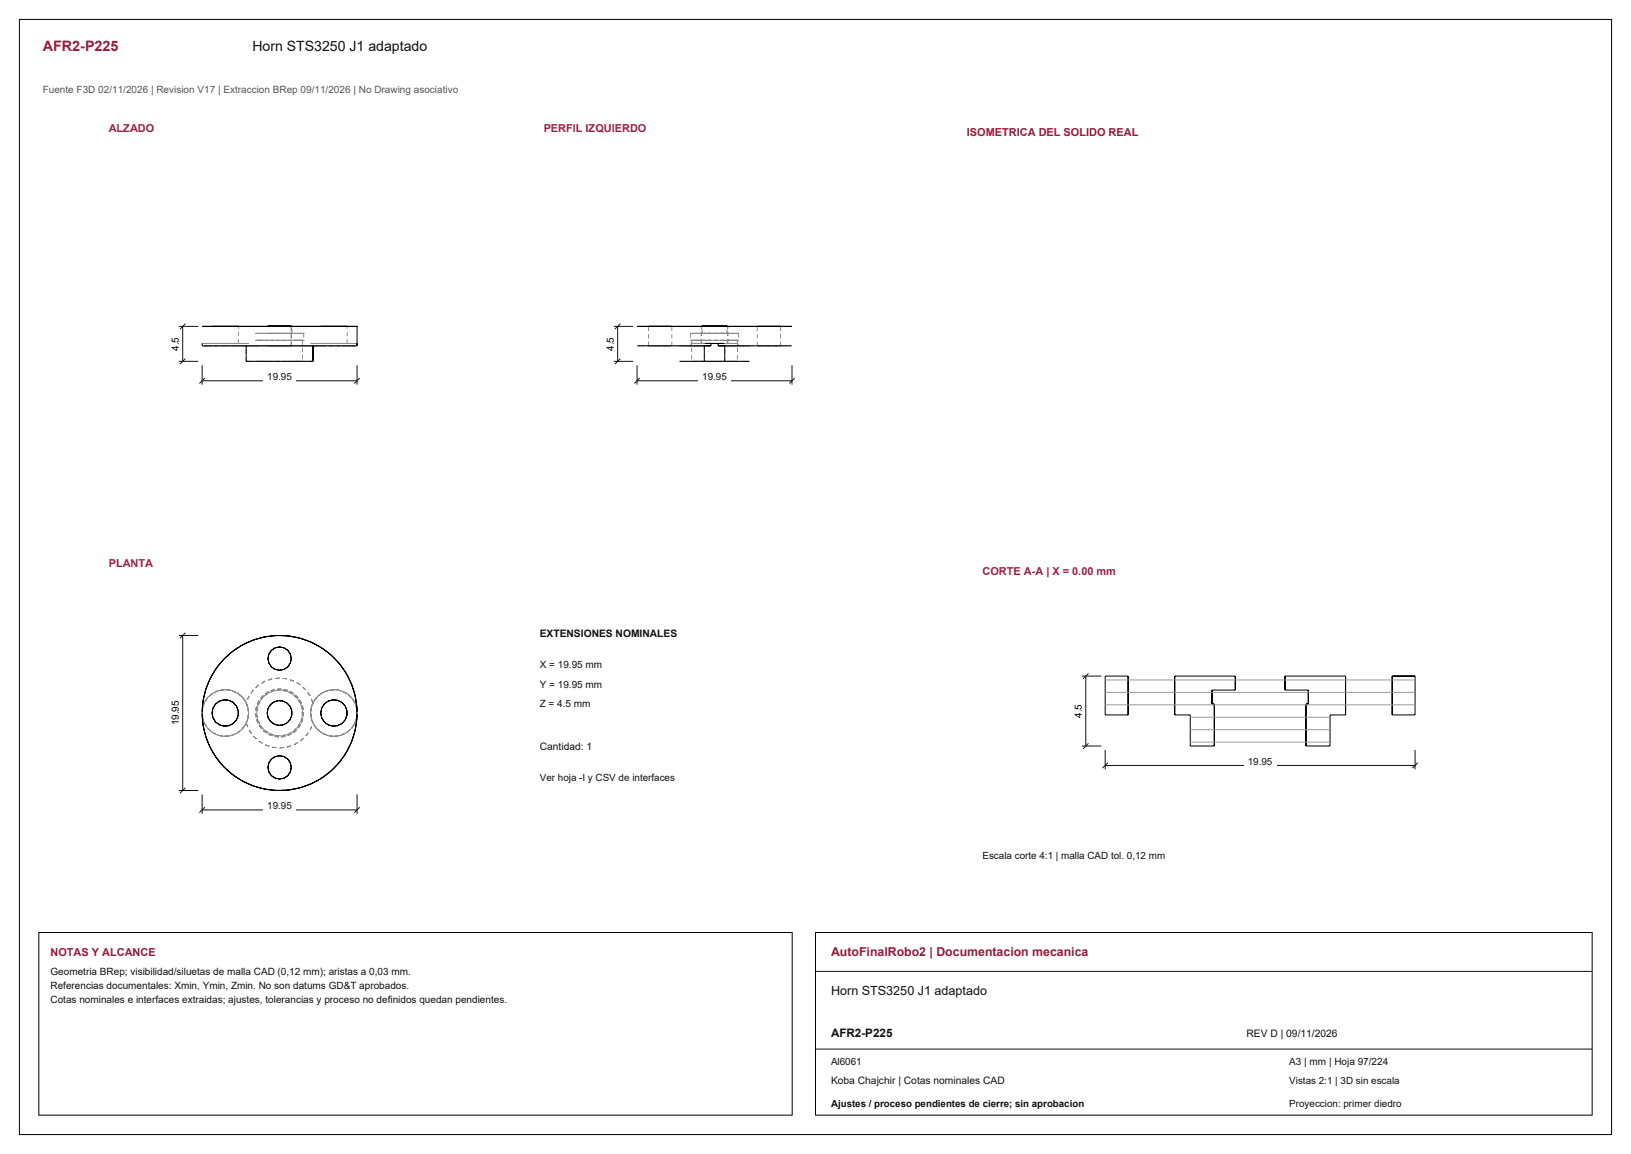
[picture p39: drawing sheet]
<svg xmlns="http://www.w3.org/2000/svg" width="420mm" height="297mm" viewBox="0 0 420 297" stroke-linecap="round" stroke-linejoin="round" font-family="sans-serif">
<defs><g id="words">
<text font-size="3.7" fill="#981b39" x="11" y="13">AFR2-P225</text>
<text font-size="3.6" fill="#111" x="65" y="13">Horn STS3250 J1 adaptado</text>
<text font-size="3.2" fill="#981b39" x="214" y="246">AutoFinalRobo2 | Documentacion mecanica</text>
<text font-size="3.2" fill="#111" x="214" y="256">Horn STS3250 J1 adaptado</text>
<text font-size="3" fill="#111" x="214" y="267">AFR2-P225</text>
<g font-size="2.8" fill="#a91843">
<text x="28" y="34">ALZADO</text>
<text x="140" y="34">PERFIL IZQUIERDO</text>
<text x="28" y="146">PLANTA</text>
<text x="253" y="148">CORTE A-A | X = 0.00 mm</text>
</g>
<g font-size="2.8" fill="#981b39">
<text x="249" y="35">ISOMETRICA DEL SOLIDO REAL</text>
<text x="13" y="246">NOTAS Y ALCANCE</text>
</g>
<text font-size="2.6" fill="#555" x="11" y="24">Fuente F3D 02/11/2026 | Revision V17 | Extraccion BRep 09/11/2026 | No Drawing asociativo</text>
<g font-size="2.6" fill="#111">
<text x="139" y="164">EXTENSIONES NOMINALES</text>
<text x="139" y="172">X = 19.95 mm</text>
<text x="139" y="177">Y = 19.95 mm</text>
<text x="139" y="182">Z = 4.5 mm</text>
<text x="139" y="193">Cantidad: 1</text>
<text x="13" y="251">Geometria BRep; visibilidad/siluetas de malla CAD (0,12 mm); aristas a 0,03 mm.</text>
<text x="13" y="254.6">Referencias documentales: Xmin, Ymin, Zmin. No son datums GD&amp;T aprobados.</text>
<text x="13" y="258.2">Cotas nominales e interfaces extraidas; ajustes, tolerancias y proceso no definidos quedan pendientes.</text>
<text x="321" y="267">REV D | 09/11/2026</text>
<text x="332" y="274">A3 | mm | Hoja 97/224</text>
<text x="214" y="279">Koba Chajchir | Cotas nominales CAD</text>
</g>
<g font-size="2.5">
<text x="46" y="90.3" transform="rotate(-90 46 90.3)">4.5</text>
<text x="158" y="90.3" transform="rotate(-90 158 90.3)">4.5</text>
<text x="278.6" y="184.8" transform="rotate(-90 278.6 184.8)">4.5</text>
<text x="46" y="186.7" transform="rotate(-90 46 186.7)">19.95</text>
</g>
<g font-size="2.5" fill="#111">
<text x="68.8" y="97.8">19.95</text>
<text x="180.8" y="97.8">19.95</text>
<text x="321.3" y="196.8">19.95</text>
<text x="139" y="201">Ver hoja -I y CSV de interfaces</text>
<text x="68.8" y="208.3">19.95</text>
<text x="253" y="221">Escala corte 4:1 | malla CAD tol. 0,12 mm</text>
<text x="214" y="274">Al6061</text>
<text x="332" y="279">Vistas 2:1 | 3D sin escala</text>
<text x="214" y="285">Ajustes / proceso pendientes de cierre; sin aprobacion</text>
<text x="332" y="285">Proyeccion: primer diedro</text>
</g>
</g></defs>
<path d="M5 5h410v287h-410zM52 84h39.9M52 88.4h.1M52.1 88.4v.6M52.4 89h39.2M61.3 84h.1M63.4 89v4h17.2v-4M75.1 84h.1M89.3 84h.1M91.9 84h.1M91.9 88.4h.1M92 84l-.1 5" fill="none" stroke="#000" stroke-width=".26"/>
<g fill="none" stroke="#8c8c8c" stroke-width=".26" stroke-dasharray="1.1 .8" stroke-linecap="butt">
<path d="M52.1 88.4h-.1M52.1 88.4h.4M52.1 89v-.6M52.1 89h.5M52.1 89h.3M52.4 89h-.3M52.5 88.4h.9M52.5 88.4h-.4M52.6 89h-.5M52.6 89h.9M53.3 89h-.9M53.4 88.4h1.2"/>
<path d="M53.4 88.4h-.9M53.5 89h-.9M53.5 89h1.3M54.5 89h-1.2M54.6 88.4h.2M54.6 88.4h1.5M54.6 88.4h-1.2M54.8 89h-1.3M54.8 89h1.5M54.8 88.4h.7M54.8 88.4h-.2M55.5 88.4h1"/>
<path d="M55.5 88.4h-.7M56.1 88.4h1.5M56.1 88.4h-1.5M56.2 89h-1.7M56.3 89h-1.5M56.3 89h1.6M56.5 88.4h1.2M56.5 88.4h-1M57.6 88.4h1.7M57.6 88.4h-1.5M57.7 88.4h1.2M57.7 88.4h-1.2"/>
<path d="M57.9 89h-1.6M57.9 89h1.7M58.2 89h-2M58.9 88.4h1.1M58.9 88.4h-1.2M59.3 88.4h1.5M59.3 88.4h-1.7M59.6 89h-1.7M59.6 89h1.6M60 88.4h.9M60 88.4h-1.1M60.6 89h-2.4"/>
<path d="M60.8 88.4h1.3M60.8 88.4h-1.5M60.9 88.4h.4M60.9 88.4h-.9M61.2 89h-1.6M61.2 89h1.2M61.3 88.4h-.4M61.4 88.4v-4.4M62.1 88.4h1M62.1 88.4h-1.3M62.4 89h-1.2M62.4 89h1"/>
<path d="M63.1 88.4h.7M63.1 88.4h-1M63.2 89h-2.6M63.4 89h-1M63.4 93v-4M63.4 93h.4M63.4 89h.7M63.8 88.4h.2M63.8 88.4h-.7M63.8 93h.2M63.8 93h-.4M64 88.4h-.2"/>
<path d="M64 93h-.2M64.1 89h1.1M64.1 89h-.7M64.1 93h-.7M65.2 89h1.4M65.2 89h-1.1M65.2 93h-1.1M65.8 85.8h.2M65.8 87.6h.2M66 89h-2.8M66 85.8h.7M66 85.8h-.2"/>
<path d="M66 87.6h.7M66 87.6h-.2M66.1 93h.2M66.1 87.6h.2M66.3 93h.7M66.3 93h-.2M66.3 87.6h.7M66.3 87.6h-.2M66.6 89h1.7M66.6 89h-1.4M66.6 93h-1.4M66.7 85.8h1.1"/>
<path d="M66.7 85.8h-.7M66.7 87.6h1.1M66.7 87.6h-.7M67 93h1M67 93h-.7M67 87.6h1M67 87.6h-.7M67.8 85.8h1.3M67.8 85.8h-1.1M67.8 87.6h1.3M67.8 87.6h-1.1M68 93h1.3"/>
<path d="M68 93h-1M68 87.6h1.3M68 87.6h-1M68.3 89h1.8M68.3 89h-1.7M68.3 93h-1.7M68.8 85.8h.2M69 89h-3M69 89h.2M69 85.8h.6M69 85.8h-.2M69.1 85.8h1.6"/>
<path d="M69.1 85.8h-1.3M69.1 87.6h1.6M69.1 87.6h-1.3M69.2 89h.7M69.2 89h-.2M69.3 93h1.5M69.3 93h-1.3M69.3 87.6h1.5M69.3 87.6h-1.3M69.6 85.8h1M69.6 85.8h-.6M69.9 89h1"/>
<path d="M69.9 89h-.7M70.1 89h1.9M70.1 89h-1.8M70.1 93h-1.8M70.6 85.8h1.1M70.6 85.8h-1M70.7 85.8h1.7M70.7 85.8h-1.6M70.7 87.6h1.7M70.7 87.6h-1.6M70.8 93h1.6M70.8 93h-1.5"/>
<path d="M70.8 87.6h1.6M70.8 87.6h-1.5M70.9 89h1.1M70.9 89h-1M71.7 85.8h1.2M71.7 85.8h-1.1M72 89h1.1M72 89h-1.1M72 89h-3M72 89h1.9M72 89h-1.9M72 93h-1.9"/>
<path d="M72.4 93h1.6M72.4 93h-1.6M72.4 87.6h1.6M72.4 87.6h-1.6M72.4 85.8h1.7M72.4 85.8h-1.7M72.4 87.6h1.7M72.4 87.6h-1.7M72.9 85.8h1M72.9 85.8h-1.2M73.1 89h1M73.1 89h-1.1"/>
<path d="M73.9 89h1.8M73.9 89h-1.9M73.9 93h-1.9M73.9 85.8h.8M73.9 85.8h-1M74 93h1.4M74 93h-1.6M74 87.6h1.4M74 87.6h-1.6M74.1 85.8h1.5M74.1 85.8h-1.7M74.1 87.6h1.5"/>
<path d="M74.1 87.6h-1.7M74.1 89h.7M74.1 89h-1M74.7 85.8h.4M74.7 85.8h-.8M74.8 89h.2M74.8 89h-.7M75 89h-.2M75 89v-5M75 89h-3M75.1 85.8h-.4M75.2 85.8v-1.8"/>
<path d="M75.4 93h1.2M75.4 93h-1.4M75.4 87.6h1.2M75.4 87.6h-1.4M75.6 85.8h1.2M75.6 85.8h-1.5M75.6 87.6h1.2M75.6 87.6h-1.5M75.7 89h1.7M75.7 89h-1.8M75.7 93h-1.8M76.6 93h.8"/>
<path d="M76.6 93h-1.2M76.6 87.6h.8M76.6 87.6h-1.2M76.8 85.8h.9M76.8 85.8h-1.2M76.8 87.6h.9M76.8 87.6h-1.2M77.4 89h1.4M77.4 89h-1.7M77.4 93h-1.7M77.4 93h.4M77.4 93h-.8"/>
<path d="M77.4 87.6h.4M77.4 87.6h-.8M77.7 85.8h.4M77.7 85.8h-.9M77.7 87.6h.4M77.7 87.6h-.9M77.8 93h-.4M77.8 87.6h-.4M77.9 87.6v5.4M78 89h-3M78.1 85.8h-.4M78.1 87.6h-.4"/>
<path d="M78.2 85.8v1.8M78.8 89h1.1M78.8 89h-1.4M78.8 93h-1.4M79.9 89h.7M79.9 89h-1.1M79.9 93h-1.1M80 88.4h.2M80 93h.2M80.2 93h-.2M80.2 93h.4M80.2 88.4h-.2"/>
<path d="M80.2 88.4h.7M80.6 89h1M80.6 93h-.4M80.6 89h-.7M80.6 93h-.7M80.8 89h-2.8M80.9 88.4h-.7M80.9 88.4h1M81.6 89h1.2M81.6 89h-1M81.9 88.4h-1M81.9 88.4h1.3"/>
<path d="M82.6 88.4h.2M82.8 88.4h.7M82.8 88.4h-.2M82.8 89h1.6M82.8 89h-1.2M83.2 88.4h-1.3M83.2 88.4h1.5M83.4 89h-2.6M83.5 88.4h1M83.5 88.4h-.7M84.4 89h1.7M84.4 89h-1.6"/>
<path d="M84.5 88.4h1.2M84.5 88.4h-1M84.7 88.4h-1.5M84.7 88.4h1.7M85.7 88.4h1.2M85.7 88.4h-1.2M85.8 89h-2.4M86.1 89h1.6M86.1 89h-1.7M86.4 88.4h-1.7M86.4 88.4h1.5M86.9 88.4h1.1"/>
<path d="M86.9 88.4h-1.2M87.7 89h1.5M87.7 89h-1.6M87.8 89h-2M87.9 88.4h-1.5M87.9 88.4h1.5M88 88.4h.9M88 88.4h-1.1M88.9 88.4h.4M88.9 88.4h-.9M89.2 89h1.3M89.2 89h-1.5"/>
<path d="M89.3 88.4h-.4M89.4 88.4h-1.5M89.4 88.4h1.2M89.4 88.4v-4.4M89.5 89h-1.7M90.5 89h.9M90.5 89h-1.3M90.6 88.4h-1.2M90.6 88.4h.9M90.7 89h-1.2M91.4 89h.5M91.4 89h-.9"/>
<path d="M91.5 88.4h-.9M91.5 88.4h.4M91.6 89h.3M91.6 89h-.9M91.9 89h-.3M91.9 88.4h-.4M91.9 89h-.5M92 88.4h-.1"/>
</g>
<path d="M52 94v5M52 98h40M52.8 97.3l-1.4 1.4M92 94v5M92.6 97.3l-1.4 1.4" fill="none" stroke="#111" stroke-width=".26"/>
<path d="M67.8 95.9h8.4v3h-8.4z" fill-rule="evenodd" fill="#fff"/>
<path d="M46 93h5.1M46 84h5.1M47.1 84v9M47.7 92.3l-1.4 1.4M47.7 83.3l-1.4 1.4" fill="none" stroke="#111" stroke-width=".26"/>
<path d="M43.2 86h3.2v5h-3.2z" fill-rule="evenodd" fill="#fff"/>
<g fill="none" stroke="#8c8c8c" stroke-width=".26" stroke-dasharray="1.1 .8" stroke-linecap="butt">
<path d="M164 89h.3M164.3 89h-.3M165 89h-.7M166.1 89h-1.1M167 89h.2M167 89v-5M167.2 89h-.2M167.2 89h.7M167.6 89h-1.5M167.9 89h-.7M167.9 89h1M168.9 89h-1"/>
<path d="M168.9 89h1.1M169.6 89h-2M170 89h1.1M170 89h-1.1M171.1 89h1M171.1 89h-1.1M171.8 89h-2.2M172.1 89h.7M172.1 89h-1M172.8 89h.2M172.8 89h-.7M173 89h-.2"/>
<path d="M173 89v-5M174.4 89h-2.6M175 89h.2M175.2 89h-.2M175.2 89h.6M175.2 93h-.2M175.8 89h-.6M175.8 89h1M175.8 93h-.6M176.8 89h-1M176.8 89h1.3M176.8 93h-1"/>
<path d="M177.1 89h-2.7M177.8 85.8v1.8M177.8 85.8h.1M177.8 87.6h.1M177.9 85.8h.6M177.9 87.6h.6M178 88.4v.6M178 89v-.6M178 89h.3M178 89h.2M178 88.4h.3M178 88.4h.1"/>
<path d="M178.1 89h-1.3M178.1 89h1.5M178.1 93h-1.3M178.1 87.6v5.4M178.1 93h.3M178.1 87.6h.1M178.1 88.4h-.1M178.1 88.4h.6M178.2 85.8h-.4M178.2 87.6h-.4M178.2 89h-.2M178.2 89h.7"/>
<path d="M178.2 93h-.1M178.2 87.6h.6M178.3 89h.7M178.3 89h-.3M178.3 88.4h.8M178.3 88.4h-.3M178.4 93h.8M178.4 87.6h-.3M178.5 85.8h1M178.5 87.6h1M178.7 88.4h-.6M178.7 88.4h.9"/>
<path d="M178.8 93h-.6M178.8 87.6h.9M178.9 89h-.7M178.9 89h1.1M178.9 85.8h-.7M178.9 87.6h-.7M179 89h1.1M179 89h-.7M179.1 88.4h1M179.1 88.4h-.8M179.2 93h1.1M179.2 87.6h-.8"/>
<path d="M179.5 85.8h1.3M179.5 87.6h1.3M179.6 89h-1.5M179.6 89h1.8M179.6 93h-1.5M179.6 88.4h-.9M179.6 88.4h1.3M179.7 93h-.9M179.7 87.6h1.2M180 89h-1.1M180 89h1.4M180.1 89h1.4"/>
<path d="M180.1 89h-1.1M180.1 89h-3M180.1 85.8h-1.2M180.1 87.6h-1.2M180.1 88.4h1.4M180.1 88.4h-1M180.3 93h1.3M180.3 87.6h-1.1M180.6 88.4v-4.4M180.6 88.4h.1M180.7 88.4h.6M180.8 85.8h1.5"/>
<path d="M180.8 87.6h1.5M180.8 85.8v-1.8M180.8 85.8h.1M180.9 88.4h-1.3M180.9 88.4h1.5M180.9 85.8h.5M180.9 93h-1.2M180.9 87.6h1.5M181 88.4h-.4M181.1 85.8h-.3M181.3 88.4h.9M181.4 89h-1.4"/>
<path d="M181.4 93h1.3M181.4 89v4M181.4 89h-1.8M181.4 93h-1.8M181.4 85.8h.9M181.5 89h-1.4M181.5 88.4h-1.4M181.5 85.8h-1.4M181.5 87.6h-1.4M181.6 93h1.6M181.6 87.6h-1.3M181.7 88.4h-.7"/>
<path d="M181.8 85.8h-.7M182.2 88.4h1.2M182.3 85.8h1.1M182.3 85.8h1.7M182.3 87.6h1.7M182.4 88.4h-1.5M182.4 88.4h1.6M182.4 93h-1.5M182.4 87.6h1.6M182.7 93h1.3M182.8 88.4h-1.1M182.8 85.8h-1"/>
<path d="M183.1 88.4v.6M183.1 89h-3M183.1 88.4h-1.6M183.1 89h-1.6M183.2 85.8h-1.7M183.2 87.6h-1.7M183.2 93h1.6M183.2 87.6h-1.6M183.4 88.4h1.2M183.4 85.8h1.2M184 88.4h-1.6M184 88.4h-1.2"/>
<path d="M184 88.4h-.9M184 88.4h1.6M184 93h1.3M184 93h-1.6M184 85.8h1.7M184 87.6h1.7M184 85.8h-1.2M184 87.6h1.6M184.6 85.8h1.1M184.6 88.4h1.2M184.8 93h1.6M184.8 87.6h-1.6"/>
<path d="M184.8 85.8h-1.6M184.9 89v-.6M184.9 88.4h-.9M185.2 85.8h-1.2M185.2 88.4h-1.2M185.3 93h1.3M185.6 93h-1.6M185.6 87.6h1.5M185.6 88.4h-1.6M185.6 88.4h1.5M185.7 85.8h1.5M185.7 87.6h1.5"/>
<path d="M185.7 85.8h.9M185.8 88.4h.9M186.2 85.8h-1M186.3 88.4h-1.1M186.4 93h1.3M186.4 87.6h-1.6M186.5 85.8h-1.7M186.5 87.6h-1.7M186.5 88.4h1.4M186.5 88.4h-1.6M186.5 89h1.4M186.5 89h-1.6"/>
<path d="M186.6 85.8h.5M186.6 89h1.8M186.6 89h1.4M186.6 93v-4M186.7 88.4h.6M186.9 85.8h-.7M187 88.4h-.7M187.1 93h-1.5M187.1 87.6h1.2M187.1 85.8h.1M187.1 88.4h-1.5M187.1 88.4h1.3"/>
<path d="M187.2 85.8h-.3M187.2 85.8v-1.8M187.2 85.8h1.3M187.2 87.6h1.3M187.3 88.4h.1M187.4 88.4h-.4M187.4 88.4v-4.4M187.7 93h1.1M187.7 87.6h-1.3M187.9 88.4h1M187.9 88.4h-1.4M187.9 85.8h-1.4"/>
<path d="M187.9 87.6h-1.4M187.9 89h-3M187.9 89h1.1M187.9 89h-1.4M188 89h-1.4M188 89h1.1M188.3 93h-1.2M188.3 87.6h.9M188.4 88.4h-1.3M188.4 88.4h.9M188.4 89h1.5M188.4 89h-1.8"/>
<path d="M188.4 93h-1.8M188.5 85.8h1M188.5 87.6h1M188.8 93h.8M188.8 87.6h-1.1M188.9 88.4h.8M188.9 88.4h-1M189 89h.7M189 89h-1.1M189.1 85.8h-1.2M189.1 87.6h-1.2M189.1 89h-1.1"/>
<path d="M189.1 89h.7M189.2 93h-.9M189.2 87.6h.6M189.3 88.4h-.9M189.3 88.4h.6M189.5 85.8h.6M189.5 87.6h.6M189.6 93h.3M189.6 87.6h-.8M189.7 88.4h.3M189.7 88.4h-.8M189.7 89h.3"/>
<path d="M189.7 89h-.7M189.8 93h-.6M189.8 87.6h.1M189.8 89h-.7M189.8 89h.2M189.8 85.8h-.7M189.8 87.6h-.7M189.9 88.4h-.6M189.9 88.4h.1M189.9 93h-.1M189.9 87.6h-.3M189.9 87.6v5.4"/>
<path d="M189.9 89h1.3M189.9 89h-1.5M189.9 93h-1.5M190 88.4h-.1M190 88.4h-.3M190 89h-.2M190 89h-.3M190 89v-.6M190 88.4v.6M190.1 85.8h.1M190.1 87.6h.1M190.2 85.8h-.4"/>
<path d="M190.2 87.6h-.4M190.2 85.8v1.8M190.9 89h-3M191.2 89h1M191.2 89h-1.3M191.2 93h-1.3M192.2 89h.6M192.2 89h-1M192.2 93h-1M192.8 89h.2M192.8 89h-.6M192.8 93h-.6"/>
<path d="M193 89h-.2M193 93h-.2M193.6 89h-2.7M195 89h.2M195 89v-5M195.2 89h-.2M195.2 89h.7M195.9 89h-.7M195.9 89h1M196.2 89h-2.6M196.9 89h-1M196.9 89h1.1"/>
<path d="M198 89h1.1M198 89h-1.1M198.4 89h-2.2M199.1 89h1M199.1 89h-1.1M200.1 89h.7M200.1 89h-1M200.4 89h-2M200.8 89h.2M200.8 89h-.7M201 89h-.2M201 89v-5"/>
<path d="M201.9 89h-1.5M203 89h-1.1M203.7 89h.2M203.7 89h-.7M203.9 89h-.2"/>
</g>
<path d="M164.1 84h39.8M175 93h18M181.4 89v4M181.5 88.4h5M183.1 88.4v.6h-18.8M184.9 88.4v.6h18.8M186.6 89v4" fill="none" stroke="#000" stroke-width=".26"/>
<path d="M164 94v5M164 98h39.9M164.8 97.3l-1.4 1.4M203.9 94v5M204.6 97.3l-1.4 1.4" fill="none" stroke="#111" stroke-width=".26"/>
<path d="M179.8 95.9h8.4v3h-8.4z" fill-rule="evenodd" fill="#fff"/>
<path d="M158 93h5.1M158 84h5.1M159.1 84v9M159.7 92.3l-1.4 1.4M159.7 83.3l-1.4 1.4" fill="none" stroke="#111" stroke-width=".26"/>
<path d="M155.2 86h3.2v5h-3.2z" fill-rule="evenodd" fill="#fff"/>
<g fill="none" stroke="#8c8c8c" stroke-width=".26" stroke-dasharray="1.1 .8" stroke-linecap="butt">
<path d="M52.4 179.6l-.3 3M53.1 180v.1M53.2 179.9l-.1 .1M53.3 179.8l-.1 .1M53.3 176.6l-.9 3M53.3 179.8v-.1M53.4 179.7h-.1M53.4 179.6l-.9 1.4M53.4 179.6v.1M53.4 179.6h.1M53.5 179.6l-.9 1.4M53.5 179.5v.1"/>
<path d="M53.6 179.4l-.1 .1M53.7 179.4h-.1M53.7 179.4v-.1M53.8 179.2l-.1 .1M53.9 179.1l-.1 .1M54 179.1h-.1M54 179v.1M54.1 178.9l-.1 .1M54.2 178.9h-.1M54.3 178.8l-.1 .1M54.4 178.7l-.1 .1M54.4 178.7h.1"/>
<path d="M54.5 178.6v.1M54.5 173.9l-1.2 2.7M54.6 178.6l-1.2 1M54.6 178.6h-.1M54.6 178.6v-.1M54.7 178.5h-.1M54.8 178.5l-1.3 1.1M54.8 178.4l-.1 .1M54.9 178.4h-.1M55 178.3l-.1 .1M55 178.3h.1M55.1 178.2v.1"/>
<path d="M55.1 178.2h.1M55.2 178.2h.1M55.3 178.1v.1M55.4 178.1h-.1M55.5 178l-.1 .1M55.6 178h-.1M55.7 178h-.1M55.7 178v-.1M55.8 177.9h-.1M55.9 177.9h-.1M56 177.8l-.1 .1M56.1 177.8l-1.5 .8"/>
<path d="M56.1 177.8h-.1M56.2 171.3l-1.7 2.6M56.2 177.8h-.1M56.3 177.8l-1.5 .7M56.3 177.7l-.1 .1M56.4 177.7h-.1M56.5 177.7h-.1M56.6 177.7h-.1M56.7 177.6l-.1 .1M56.8 177.6h-.1M56.9 177.6h-.1M57 177.6h-.1"/>
<path d="M57.1 177.6h-.1M57.2 177.6h-.1M57.2 177.6v-.1M57.3 177.5h-.1M57.4 177.5h-.1M57.5 177.5h-.1M57.6 177.5h-.1M57.6 177.5h.1M57.6 177.5l-1.5 .3M57.7 177.5h.1M57.8 177.5h.1M57.9 177.5h.1"/>
<path d="M57.9 177.5l-1.6 .3M58 177.5h.1M58.1 177.5h.1M58.2 169.1l-2 2.2M58.2 177.5h.1M58.4 177.5h-.1M58.5 177.5h-.1M58.6 177.5h-.1M58.7 177.5h-.1M58.8 177.5h-.1M58.8 177.5v.1M58.9 177.6h-.1"/>
<path d="M59 177.6h-.1M59.1 177.6h-.1M59.2 177.6h-.1M59.3 177.6l-1.7-.1M59.3 177.6h-.1M59.4 177.7l-.1-.1M59.5 177.7h-.1M59.6 177.7h-.1M59.6 177.7l-1.7-.2M59.7 177.7h-.1M59.7 177.7v.1M59.8 177.8h-.1"/>
<path d="M59.9 177.8h-.1M60 177.8h-.1M60.1 177.9l-.1-.1M60.2 177.9h-.1M60.3 177.9h-.1M60.3 177.9v.1M60.4 178h-.1M60.5 178h-.1M60.6 178.1l-.1-.1M60.6 167.1l-2.4 2M60.7 178.1h-.1M60.7 178.2v-.1"/>
<path d="M60.7 178.2h.1M60.8 178.2l-1.5-.6M60.8 178.2h.1M60.9 178.3v-.1M60.9 178.3h.1M61 178.3h.1M61.1 178.4v-.1M61.2 178.4l-1.6-.7M61.2 178.4h-.1M61.3 178.5l-.1-.1M61.4 178.5h-.1M61.4 178.5v.1"/>
<path d="M61.5 178.6h-.1M61.5 178.7v-.1M61.5 178.7h.1M61.6 178.7h.1M61.7 178.8v-.1M61.8 178.8h-.1M61.8 178.8v.1M61.9 178.9h-.1M61.9 179v-.1M61.9 179h.1M62 179.1v-.1M62 179.1h.1"/>
<path d="M62.1 179.1v.1M62.1 179.1l-1.3-.9M62.2 179.2h-.1M62.3 179.3l-.1-.1M62.3 179.3l.1 .1M62.4 179.4v.1M62.4 179.5l-1.2-1.1M62.5 179.5h-.1M62.5 179.6v-.1M62.5 179.6h.1M62.6 179.6v.1M62.7 179.7h-.1"/>
<path d="M62.7 179.7v.1M62.7 179.8l.1 .1M62.9 180l-.1-.1M63.2 165.6l-2.6 1.5M64.1 179.1l-.7 1.8M65.2 177.6l-1.1 1.5M66 164.5l-2.8 1.1M66.6 176.3l-1.4 1.3M67.8 179l-1.1 1.3M68 179.2l1.3-.9M68 179.2l-1 1.2M68.3 175.3l-1.7 1"/>
<path d="M69 163.8l-3 .7M69.1 178l-1.3 1M69.3 178.3l1.5-.6M69.3 178.3l-1.3 .9M70.1 174.7l-1.8 .6M70.7 177.4l-1.6 .6M70.8 177.7l1.6-.1M70.8 177.7l-1.5 .6M72 163.5l-3 .3M72 174.5l-1.9 .2M72.4 177.6l1.6 .3M72.4 177.6l-1.6 .1"/>
<path d="M72.4 177.3l-1.7 .1M73.9 174.7l-1.9-.2M74 177.9l1.4 .8M74 177.9l-1.6-.3M74.1 177.7l-1.7-.4M75 163.8l-3-.3M75.4 178.7l1.2 1.1M75.4 178.7l-1.4-.8M75.6 178.4l-1.5-.7M75.7 175.3l-1.8-.6M76.6 179.8l.8 1.3M76.6 179.8l-1.2-1.1"/>
<path d="M76.8 179.6l-1.2-1.2M77.4 176.3l-1.7-1M78 164.5l-3-.7M78.8 177.6l-1.4-1.3M79.9 179.1l-1.1-1.5M80.8 165.6l-2.8-1.1M81.2 179.9l-.1 .1M81.2 179.9l.1-.1M81.3 179.8v-.1M81.4 179.7v-.1M81.4 179.7h-.1M81.4 179.6h.1"/>
<path d="M81.5 179.5v.1M81.6 179.5l-1 1.4M81.6 179.5v-.1M81.6 179.5h-.1M81.6 179.4l.1-.1M81.8 179.2l-.1 .1M81.9 179.2v-.1M81.9 179.2h-.1M81.9 179.1l-1 1.3M81.9 179.1h.1M82 179h.1M82 179v.1"/>
<path d="M82.1 178.9v.1M82.2 178.9v-.1M82.2 178.9h-.1M82.3 178.8h-.1M82.3 178.7h.1M82.3 178.7v.1M82.4 178.7h.1M82.5 178.6v.1M82.6 178.6v-.1M82.6 178.6h-.1M82.7 178.5h-.1M82.8 178.4l-.1 .1"/>
<path d="M82.8 178.4l-1.2 1.1M82.9 178.4h-.1M82.9 178.3h.1M82.9 178.3v.1M83 178.3h.1M83.1 178.2h.1M83.1 178.2v.1M83.2 178.2l-1.3 .9M83.2 178.2h.1M83.3 178.1v.1M83.4 178.1h-.1M83.4 167.1l-2.6-1.5"/>
<path d="M83.5 178l-.1 .1M83.6 178h-.1M83.7 178v-.1M83.7 178h-.1M83.8 177.9h-.1M83.9 177.9h-.1M84 177.8l-.1 .1M84.1 177.8h-.1M84.2 177.8h-.1M84.3 177.8v-.1M84.3 177.8h-.1M84.4 177.7h-.1"/>
<path d="M84.4 177.7l-1.6 .7M84.5 177.7h-.1M84.6 177.7h-.1M84.7 177.6l-.1 .1M84.7 177.6l-1.5 .6M84.8 177.6h-.1M84.9 177.6h-.1M85 177.6h-.1M85.1 177.6h-.1M85.2 177.6v-.1M85.2 177.6h-.1M85.3 177.5h-.1"/>
<path d="M85.4 177.5h-.1M85.5 177.5h-.1M85.6 177.5h-.1M85.7 177.5h.1M85.7 177.5h-.1M85.8 169.1l-2.4-2M85.8 177.5h.1M85.9 177.5h.1M86 177.5h.1M86.1 177.5l-1.7 .2M86.1 177.5h.1M86.2 177.5h.1"/>
<path d="M86.3 177.5h.1M86.4 177.5l-1.7 .1M86.5 177.5h-.1M86.6 177.5h-.1M86.7 177.5h-.1M86.8 177.5v.1M86.8 177.5h-.1M86.9 177.6h-.1M87 177.6h-.1M87.1 177.6h-.1M87.2 177.6h-.1M87.3 177.6h-.1"/>
<path d="M87.4 177.7l-.1-.1M87.5 177.7h-.1M87.6 177.7h-.1M87.7 177.7h-.1M87.7 177.8l-1.6-.3M87.8 177.8l-.1-.1M87.8 171.3l-2-2.2M87.9 177.8h-.1M87.9 177.8l-1.5-.3M88 177.8h-.1M88.1 177.9l-.1-.1M88.2 177.9h-.1"/>
<path d="M88.3 177.9v.1M88.3 177.9h-.1M88.4 178h-.1M88.5 178h-.1M88.6 178.1l-.1-.1M88.7 178.1h-.1M88.7 178.2h.1M88.7 178.2v-.1M88.8 178.2h.1M88.9 178.3h.1M88.9 178.3v-.1M89.1 178.4l-.1-.1"/>
<path d="M89.2 178.4h-.1M89.2 178.5l-1.5-.7M89.3 178.5l-.1-.1M89.4 178.5v.1M89.4 178.5h-.1M89.4 178.6l-1.5-.8M89.5 178.6h-.1M89.5 173.9l-1.7-2.6M89.5 178.7h.1M89.5 178.7v-.1M89.7 178.8l-.1-.1M89.8 178.9l-.1-.1"/>
<path d="M89.9 178.9h-.1M90 179l-.1-.1M90 179.1v-.1M90.1 179.1h-.1M90.2 179.2l-.1-.1M90.3 179.3l-.1-.1M90.3 179.3v.1M90.4 179.4h-.1M90.5 179.5l-.1-.1M90.5 179.6l-1.3-1.1M90.5 179.6h.1M90.5 179.6v-.1"/>
<path d="M90.6 179.6l-1.2-1M90.6 179.7v-.1M90.7 179.7v.1M90.7 179.7h-.1M90.7 176.6l-1.2-2.7M90.8 179.9l-.1-.1M90.9 180l-.1-.1M91.6 179.6l-.9-3M52 183.5l.1 .9M52.1 182.6l-.1 .9M52.1 184.4l.4 1.6M52.1 184.4l.5 1.6"/>
<path d="M52.1 184.4l.3 3M52.1 182.4v.1M52.1 184.6v-.1M52.1 182.3v.1M52.1 184.7v-.1M52.1 182.2v.1M52.1 184.8v-.1M52.2 182.1l-.1 .1M52.2 184.9l-.1-.1M52.2 182v.1M52.2 185v-.1M52.2 181.9v.1"/>
<path d="M52.2 185.1v-.1M52.3 181.8l-.1 .1M52.3 185.2l-.1-.1M52.3 181.7v.1M52.3 185.3v-.1M52.3 181.6v.1M52.3 185.4v-.1M52.4 181.5l-.1 .1M52.4 185.5l-.1-.1M52.4 181.4v.1M52.4 185.6v-.1M52.4 181.3v.1"/>
<path d="M52.4 185.7v-.1M52.4 187.4l.9 3M52.5 181.2l-.1 .1M52.5 185.8l-.1-.1M52.5 181.1v.1M52.5 185.9v-.1M52.5 186l.9 1.4M52.5 181l-.4 1.6M52.6 181l-.1 .1M52.6 186l-.1-.1M52.6 181l-.5 1.6M52.6 186l.9 1.4"/>
<path d="M52.6 180.9v.1M52.6 186.1v-.1M52.6 180.8v.1M52.6 186.2v-.1M52.7 180.7l-.1 .1M52.7 186.3l-.1-.1M52.7 180.6v.1M52.7 186.4v-.1M52.8 180.5l-.1 .1M52.8 186.5l-.1-.1M52.8 180.4v.1M52.8 186.6v-.1"/>
<path d="M52.9 180.3l-.1 .1M52.9 186.7l-.1-.1M53 180.3h-.1M53 186.7h-.1M53 180.2v.1M53 186.8v-.1M53.1 180.1l-.1 .1M53.1 186.9l-.1-.1M53.1 187v-.1M53.2 187.1l-.1-.1M53.3 187.2l-.1-.1M53.3 190.4l1.2 2.7"/>
<path d="M53.3 187.2v.1M53.4 187.3h-.1M53.4 187.4l1.2 1M53.4 187.4h.1M53.4 187.4v-.1M53.5 187.4l1.3 1.1M53.5 187.5v-.1M53.6 187.6l-.1-.1M53.7 187.6v.1M53.7 187.6h-.1M53.8 187.8l-.1-.1M53.9 187.9l-.1-.1"/>
<path d="M54 187.9h-.1M54 188v-.1M54.1 188.1l-.1-.1M54.2 188.1h-.1M54.3 188.2l-.1-.1M54.4 188.3l-.1-.1M54.4 188.3h.1M54.5 188.4v-.1M54.5 193.1l1.7 2.6M54.6 188.4l1.5 .8M54.6 188.4v.1M54.6 188.4h-.1"/>
<path d="M54.7 188.5h-.1M54.8 188.5l1.5 .7M54.8 188.6l-.1-.1M54.9 188.6h-.1M55 188.7l-.1-.1M55 188.7h.1M55.1 188.8h.1M55.1 188.8v-.1M55.2 188.8h.1M55.3 188.9v-.1M55.4 188.9h-.1M55.5 189l-.1-.1"/>
<path d="M55.6 189h-.1M55.7 189v.1M55.7 189h-.1M55.8 189.1h-.1M55.9 189.1h-.1M56 189.2l-.1-.1M56.1 189.2l1.5 .3M56.1 189.2h-.1M56.2 195.7l2 2.2M56.2 189.2h-.1M56.3 189.2l1.6 .3M56.3 189.3l-.1-.1"/>
<path d="M56.4 189.3h-.1M56.5 189.3h-.1M56.6 189.3h-.1M56.7 189.4l-.1-.1M56.8 189.4h-.1M56.9 189.4h-.1M57 189.4h-.1M57.1 189.4h-.1M57.2 189.4v.1M57.2 189.4h-.1M57.3 189.5h-.1M57.4 189.5h-.1"/>
<path d="M57.5 189.5h-.1M57.6 189.5h.1M57.6 189.5h-.1M57.6 189.5l1.7-.1M57.7 189.5h.1M57.8 189.5h.1M57.9 189.5h.1M57.9 189.5l1.7-.2M58 189.5h.1M58.1 189.5h.1M58.2 197.9l2.4 2M58.2 189.5h.1"/>
<path d="M58.4 189.5h-.1M58.5 189.5h-.1M58.6 189.5h-.1M58.7 189.5h-.1M58.8 189.5v-.1M58.8 189.5h-.1M58.9 189.4h-.1M59 189.4h-.1M59.1 189.4h-.1M59.2 189.4h-.1M59.3 189.4l1.5-.6M59.3 189.4h-.1"/>
<path d="M59.4 189.3l-.1 .1M59.5 189.3h-.1M59.6 189.3h-.1M59.6 189.3l1.6-.7M59.7 189.3v-.1M59.7 189.3h-.1M59.8 189.2h-.1M59.9 189.2h-.1M60 189.2h-.1M60.1 189.1l-.1 .1M60.2 189.1h-.1M60.3 189.1v-.1"/>
<path d="M60.3 189.1h-.1M60.4 189h-.1M60.5 189h-.1M60.6 188.9l-.1 .1M60.6 199.9l2.6 1.5M60.7 188.9h-.1M60.7 188.8h.1M60.7 188.8v.1M60.8 188.8l1.3-.9M60.8 188.8h.1M60.9 188.7h.1M60.9 188.7v.1"/>
<path d="M61 188.7h.1M61.1 188.6v.1M61.2 188.6l1.2-1.1M61.2 188.6h-.1M61.3 188.5l-.1 .1M61.4 188.5v-.1M61.4 188.5h-.1M61.5 188.4h-.1M61.5 188.3h.1M61.5 188.3v.1M61.6 188.3h.1M61.7 188.2v.1"/>
<path d="M61.8 188.2v-.1M61.8 188.2h-.1M61.9 188.1h-.1M61.9 188h.1M61.9 188v.1M62 187.9h.1M62 187.9v.1M62.1 187.9v-.1M62.1 187.9l1-1.3M62.2 187.8h-.1M62.3 187.7l-.1 .1M62.3 187.7l.1-.1"/>
<path d="M62.4 187.6v-.1M62.4 187.5l1-1.4M62.5 187.5h-.1M62.5 187.4h.1M62.5 187.4v.1M62.6 187.4v-.1M62.7 187.3v-.1M62.7 187.3h-.1M62.7 187.2l.1-.1M62.9 187l-.1 .1M62.9 180.1v-.1M62.9 186.9v.1"/>
<path d="M63 180.1h-.1M63 180.1v.1M63 186.9v-.1M63 186.9h-.1M63 180.2l.1 .1M63 186.8l.1-.1M63.1 180.3v.1M63.1 186.7v-.1M63.1 186.6l.7-1.5M63.1 180.4l-1-1.3M63.1 180.4l.1 .1M63.1 186.6l.1-.1"/>
<path d="M63.2 180.5v.1M63.2 186.5v-.1M63.2 180.6h.1M63.2 186.4h.1M63.3 180.7v-.1M63.3 186.3v.1M63.3 180.8v-.1M63.3 180.8h.1M63.3 186.2h.1M63.3 186.2v.1M63.4 180.9l-1-1.4M63.4 186.1l.4-1.3"/>
<path d="M63.4 186.1l.7 1.8M63.4 180.9v-.1M63.4 186.1v.1M63.4 181v-.1M63.4 181h.1M63.4 186h.1M63.4 186v.1M63.5 181.1v-.1M63.5 185.9v.1M63.5 181.2v-.1M63.5 185.8v.1M63.6 181.3l-.1-.1"/>
<path d="M63.6 185.7l-.1 .1M63.6 181.3v.1M63.6 185.7v-.1M63.6 181.4l.1 .1M63.6 185.6l.1-.1M63.7 181.5v.1M63.7 185.5v-.1M63.7 181.6v.1M63.7 185.4v-.1M63.7 181.7l.1 .1M63.7 185.3l.1-.1M63.8 181.8v.1"/>
<path d="M63.8 185.2v-.1M63.8 185.1l.2-1.6M63.8 181.9l-.7-1.5M63.8 181.9v.1M63.8 185.1v-.1M63.8 182v.1M63.8 185v-.1M63.8 184.8l.2-1.3M63.8 182.2l-.4-1.3M63.8 182.2v-.1M63.8 182.2h.1M63.8 184.8h.1"/>
<path d="M63.8 184.8v.1M63.9 182.3v-.1M63.9 184.7v.1M63.9 182.4v-.1M63.9 184.6v.1M63.9 182.5v-.1M63.9 184.5v.1M63.9 182.6v-.1M63.9 184.4v.1M63.9 182.7v-.1M63.9 184.3v.1M64 182.8l-.1-.1"/>
<path d="M64 184.2l-.1 .1M64 182.9v-.1M64 184.1v.1M64 183v-.1M64 184v.1M64 183.1v-.1M64 183.9v.1M64 183.2v-.1M64 183.8v.1M64 183.3v-.1M64 183.7v.1M64 183.4v-.1"/>
<path d="M64 183.6v.1M64 183.5l-.2-1.6M64 183.5l-.2-1.3M64 183.5v-.1M64 183.5v.1M64.1 187.9l1.1 1.5M65.2 189.4l1.4 1.3M65.8 183.5l.2 1.7M66 185.2l.7 1.5M66 181.8l-.2 1.7M66.1 183.5l.2-1.6M66.1 183.5l.2 1.6"/>
<path d="M66.3 181.9l.7-1.5M66.3 185.1l-.2-1.6M66.3 185.1l.7 1.5M66.3 181.9l-.2 1.6M66.6 190.7l1.7 1M66.7 186.7l1.1 1.3M66.7 180.3l-.7 1.5M67 180.4l1-1.2M67 186.6l-.7-1.5M67 186.6l1 1.2M67 180.4l-.7 1.5M67.8 188l1.3 1"/>
<path d="M68 187.8l-1-1.2M68 187.8l1.3 .9M68.3 191.7l1.8 .6M69.1 189l1.6 .6M69.3 188.7l-1.3-.9M69.3 188.7l1.5 .6M70.1 192.3l1.9 .2M70.7 189.6l1.7 .1M70.8 189.3l-1.5-.6M70.8 189.3l1.6 .1M72 192.5l1.9-.2M72.4 189.4l-1.6-.1"/>
<path d="M72.4 189.4l1.6-.3M72.4 189.7l1.7-.4M73.9 192.3l1.8-.6M74 189.1l-1.6 .3M74 189.1l1.4-.8M74.1 189.3l1.5-.7M75.4 188.3l-1.4 .8M75.4 188.3l1.2-1.1M75.6 188.6l1.2-1.2M75.7 191.7l1.7-1M76.6 187.2l-1.2 1.1M76.6 187.2l.8-1.3"/>
<path d="M76.8 187.4l.9-1.4M77.4 190.7l1.4-1.3M77.4 181.1l.4 1.6M77.4 185.9l-.8 1.3M77.4 185.9l.4-1.6M77.4 181.1l-.8-1.3M77.7 186l.4-1.7M77.7 181l-.9-1.4M77.8 182.7v1.6M77.8 184.3l-.4 1.6M77.8 184.3v-1.6M77.8 182.7l-.4-1.6"/>
<path d="M78.1 184.3v-1.6M78.1 182.7l-.4-1.7M78.8 189.4l1.1-1.5M79.9 187.9l.7-1.8M80 183.5l.2 1.6M80 183.5l.2 1.3M80 183.4v.1M80 183.6v-.1M80 183.3v.1M80 183.7v-.1M80 183.2v.1M80 183.8v-.1"/>
<path d="M80 183.1v.1M80 183.9v-.1M80 183v.1M80 184v-.1M80 182.9v.1M80 184.1v-.1M80 182.8v.1M80 184.2v-.1M80.1 182.7l-.1 .1M80.1 184.3l-.1-.1M80.1 182.6v.1M80.1 184.4v-.1"/>
<path d="M80.1 182.5v.1M80.1 184.5v-.1M80.1 182.4v.1M80.1 184.6v-.1M80.1 182.3v.1M80.1 184.7v-.1M80.1 182.2h.1M80.1 182.2v.1M80.1 184.8v-.1M80.1 184.8h.1M80.2 182.2l-.2 1.3M80.2 184.8l.4 1.3"/>
<path d="M80.2 182.1v-.1M80.2 182.1v.1M80.2 184.9v-.1M80.2 184.9v.1M80.2 182v-.1M80.2 185v.1M80.2 181.9v-.1M80.2 185.1v.1M80.2 181.9l-.2 1.6M80.2 185.1l.7 1.5M80.2 181.8l.1-.1M80.2 185.2l.1 .1"/>
<path d="M80.3 181.7v-.1M80.3 185.3v.1M80.3 181.6v-.1M80.3 185.4v.1M80.3 181.5l.1-.1M80.3 185.5l.1 .1M80.4 181.4v-.1M80.4 185.6v.1M80.5 181.2l-.1 .1M80.5 185.8l-.1-.1M80.5 181.1v.1M80.5 185.9v-.1"/>
<path d="M80.5 181h.1M80.5 181v.1M80.5 186v-.1M80.5 186h.1M80.6 180.9v.1M80.6 186.1v-.1M80.6 186.1l1 1.4M80.6 180.9l-.4 1.3M80.6 180.9l-.7-1.8M80.6 180.8h.1M80.6 180.8v.1M80.6 186.2v-.1"/>
<path d="M80.6 186.2h.1M80.7 180.7v.1M80.7 186.3v-.1M80.7 180.6h.1M80.7 180.6v.1M80.7 186.4v-.1M80.7 186.4h.1M80.8 180.6v-.1M80.8 186.4v.1M80.8 180.5l.1-.1M80.8 186.5l.1 .1M80.9 180.4l-.7 1.5"/>
<path d="M80.9 186.6l1 1.3M80.9 180.4v-.1M80.9 186.6v.1M80.9 180.3l.1-.1M80.9 186.7l.1 .1M81 180.2v-.1M81 186.8v.1M81.1 180.1h-.1M81.1 186.9h-.1M81.1 180v.1M81.1 187v-.1M81.2 187.1l-.1-.1"/>
<path d="M81.2 187.1l.1 .1M81.3 187.2v.1M81.4 187.3h-.1M81.4 187.3v.1M81.4 187.4h.1M81.5 187.5v-.1M81.6 187.5l1.2 1.1M81.6 187.5h-.1M81.6 187.5v.1M81.6 187.6l.1 .1M81.8 187.8l-.1-.1M81.9 187.8h-.1"/>
<path d="M81.9 187.8v.1M81.9 187.9l1.3 .9M81.9 187.9h.1M82 188v-.1M82 188h.1M82.1 188.1v-.1M82.2 188.1h-.1M82.2 188.1v.1M82.3 188.2h-.1M82.3 188.3v-.1M82.3 188.3h.1M82.4 188.3h.1"/>
<path d="M82.5 188.4v-.1M82.6 188.4h-.1M82.6 188.4v.1M82.7 188.5h-.1M82.8 188.6l-.1-.1M82.8 188.6l1.6 .7M82.9 188.6h-.1M82.9 188.7v-.1M82.9 188.7h.1M83 188.7h.1M83.1 188.8v-.1M83.1 188.8h.1"/>
<path d="M83.2 188.8l1.5 .6M83.2 188.8h.1M83.3 188.9v-.1M83.4 188.9h-.1M83.4 199.9l2.4-2M83.5 189l-.1-.1M83.6 189h-.1M83.7 189h-.1M83.7 189v.1M83.8 189.1h-.1M83.9 189.1h-.1M84 189.2l-.1-.1"/>
<path d="M84.1 189.2h-.1M84.2 189.2h-.1M84.3 189.2h-.1M84.3 189.2v.1M84.4 189.3h-.1M84.4 189.3l1.7 .2M84.5 189.3h-.1M84.6 189.3h-.1M84.7 189.4l-.1-.1M84.7 189.4l1.7 .1M84.8 189.4h-.1M84.9 189.4h-.1"/>
<path d="M85 189.4h-.1M85.1 189.4h-.1M85.2 189.4h-.1M85.2 189.4v.1M85.3 189.5h-.1M85.4 189.5h-.1M85.5 189.5h-.1M85.6 189.5h-.1M85.7 189.5h-.1M85.7 189.5h.1M85.8 197.9l2-2.2M85.8 189.5h.1"/>
<path d="M85.9 189.5h.1M86 189.5h.1M86.1 189.5l1.6-.3M86.1 189.5h.1M86.2 189.5h.1M86.3 189.5h.1M86.4 189.5l1.5-.3M86.5 189.5h-.1M86.6 189.5h-.1M86.7 189.5h-.1M86.8 189.5h-.1M86.8 189.5v-.1"/>
<path d="M86.9 189.4h-.1M87 189.4h-.1M87.1 189.4h-.1M87.2 189.4h-.1M87.3 189.4h-.1M87.4 189.3l-.1 .1M87.5 189.3h-.1M87.6 189.3h-.1M87.7 189.3h-.1M87.7 189.2l1.5-.7M87.8 189.2l-.1 .1M87.8 195.7l1.7-2.6"/>
<path d="M87.9 189.2h-.1M87.9 189.2l1.5-.8M88 189.2h-.1M88.1 189.1l-.1 .1M88.2 189.1h-.1M88.3 189.1h-.1M88.3 189.1v-.1M88.4 189h-.1M88.5 189h-.1M88.6 188.9l-.1 .1M88.7 188.9h-.1M88.7 188.8v.1"/>
<path d="M88.7 188.8h.1M88.8 188.8h.1M88.9 188.7v.1M88.9 188.7h.1M89.1 188.6l-.1 .1M89.2 188.6h-.1M89.2 188.5l1.3-1.1M89.3 188.5l-.1 .1M89.4 188.5h-.1M89.4 188.5v-.1M89.4 188.4l1.2-1M89.5 188.4h-.1"/>
<path d="M89.5 193.1l1.2-2.7M89.5 188.3v.1M89.5 188.3h.1M89.7 188.2l-.1 .1M89.8 188.1l-.1 .1M89.9 188.1h-.1M90 188l-.1 .1M90 187.9v.1M90.1 187.9h-.1M90.2 187.8l-.1 .1M90.3 187.7l-.1 .1M90.3 187.7v-.1"/>
<path d="M90.4 187.6h-.1M90.5 187.5l-.1 .1M90.5 187.4l.9-1.4M90.5 187.4v.1M90.5 187.4h.1M90.6 187.4l.9-1.4M90.6 187.3v.1M90.7 187.3h-.1M90.7 187.3v-.1M90.7 190.4l.9-3M90.8 187.1l-.1 .1M90.9 187l-.1 .1"/>
<path d="M90.9 180.1v-.1M90.9 186.9v.1M91 180.2l-.1-.1M91 186.8l-.1 .1M91 180.3v-.1M91 186.7v.1M91.1 180.3h-.1M91.1 186.7h-.1M91.2 180.4l-.1-.1M91.2 186.6l-.1 .1M91.2 180.5v-.1M91.2 186.5v.1"/>
<path d="M91.3 180.6l-.1-.1M91.3 186.4l-.1 .1M91.3 180.7v-.1M91.3 186.3v.1M91.4 180.8l-.1-.1M91.4 186.2l-.1 .1M91.4 180.9v-.1M91.4 186.1v.1M91.4 186l.5-1.6M91.4 181l-.9-1.4M91.4 181v-.1M91.4 186v.1"/>
<path d="M91.5 181l-.9-1.4M91.5 186l.4-1.6M91.5 181.1l-.1-.1M91.5 185.9l-.1 .1M91.5 181.2v-.1M91.5 185.8v.1M91.6 187.4l.3-3M91.6 181.3l-.1-.1M91.6 185.7l-.1 .1M91.6 181.4v-.1M91.6 185.6v.1M91.6 181.5v-.1"/>
<path d="M91.6 185.5v.1M91.7 181.6l-.1-.1M91.7 185.4l-.1 .1M91.7 181.7v-.1M91.7 185.3v.1M91.7 181.8v-.1M91.7 185.2v.1M91.8 181.9l-.1-.1M91.8 185.1l-.1 .1M91.8 182v-.1M91.8 185v.1M91.8 182.1v-.1"/>
<path d="M91.8 184.9v.1M91.9 182.2l-.1-.1M91.9 184.8l-.1 .1M91.9 182.3v-.1M91.9 184.7v.1M91.9 182.4v-.1M91.9 184.6v.1M91.9 182.5v-.1M91.9 184.5v.1M91.9 184.4l.1-.9M91.9 182.6l-.3-3M91.9 182.6l-.4-1.6"/>
<path d="M91.9 182.6l-.5-1.6M92 183.5l-.1-.9M63.2 201.4l2.8 1.1M66 202.5l3 .7M69 203.2l3 .3M72 203.5l3-.3M75 203.2l3-.7M78 202.5l2.8-1.1M80.8 201.4l2.6-1.5"/>
</g>
<g fill="none" stroke="#000" stroke-width=".26">
<path d="M53 177.5a19.9 19.9 0 0 0 0 12M53 177.5l-.6 2.5-.3 2.5M57.6 169.7l-1.9 2.3-1.6 2.6-1.1 2.9M57.6 169.6l-2.7 3.6-1 2-.9 2.3M63.7 165.3l-3.3 1.9-2.8 2.4M68.2 163.9l-4.3 1.4M68.2 163.9l4.5-.3 2.2 .2 2.4 .5M68.2 163.9l3-.3 3.1 .1 3 .6M68.2 163.9a19.9 19.9 0 0 0-10.6 5.8M77.3 164.3l2.9 1 2.6 1.5M77.3 164.3l3 1 2.6 1.5M82.8 166.8l2.5 1.8 2.1 2.2"/>
<path d="M82.9 166.8l2.3 1.7 2.2 2.3M87.4 170.8l.8 1.1M87.4 170.8a19.9 19.9 0 0 1 3.1 20.2M88.3 172.1l2.2 3.9 1.2 4.4M52.1 183.8v.6M52.1 182.6h.1M52.1 184.4h.1M52.1 182.6v.6M52.1 184.5l.3 2.5 .6 2.5M53 189.5a20 20 0 0 0 15.2 13.6M53 189.5l1 2.6 1.3 2.3 1.5 2.1 2 2 2.2 1.6 2.3 1.3 2.4 1 2.5 .7M87.4 196.2l-2.2 2.3-2.3 1.7"/>
<path d="M87.4 196.2l-2.1 2.2-2.5 1.8M90.5 191l-1.3 2.7-1.8 2.5M90.5 191l-1.4 2.7-1.7 2.5M91.7 180.5l.2 2M91.9 184.5l-.4 3.4-1 3.1M91.9 184.4h.1M91.9 182.6h.1M91.9 182.6v.6M91.9 183.8v.6M77.3 202.7l-3 .6-3.1 .1-3-.3M77.3 202.7l-2.4 .5-2.2 .2-4.5-.3M82.8 200.2l-2.6 1.5-2.9 1"/>
<path d="M82.9 200.2l-2.6 1.5-3 1"/>
<circle cx="72" cy="169.5" r="3"/>
<circle cx="58" cy="183.5" r="3.4"/>
<circle cx="72" cy="183.5" r="3.2"/>
<circle cx="72" cy="197.5" r="3"/>
<circle cx="86" cy="183.5" r="3.4"/>
</g>
<path d="M52 204.4v5.1M52 208.4h40M52.8 207.8l-1.4 1.4M92 204.4v5.1M92.6 207.8l-1.4 1.4" fill="none" stroke="#111" stroke-width=".26"/>
<path d="M67.8 206.4h8.4v3h-8.4z" fill-rule="evenodd" fill="#fff"/>
<path d="M46 163.5h5.1M47.1 163.5v40M47.7 162.9l-1.4 1.4M46 203.5h5.1M47.7 202.7l-1.4 1.4" fill="none" stroke="#111" stroke-width=".26"/>
<path d="M43.2 179.6h3.2v7.8h-3.2z" fill-rule="evenodd" fill="#fff"/>
<path d="M284.6 174h5.9v10h-5.9zM302.5 174h15.6v3.6h-6v3.6h.6v10.8h-6.2v-8h-4zM330.9 174h15.6v10h-4v8h-6.2v-10.8h.6v-3.6h-6zM358.5 174h5.9v10h-5.9z" fill="none" stroke="#000" stroke-width=".26"/>
<path d="M284.6 193v5M284.6 197h79.8M285.3 196.3l-1.4 1.4M364.4 193v5M365.1 196.3l-1.4 1.4" fill="none" stroke="#111" stroke-width=".26"/>
<path d="M320.3 194.9h8.4v3h-8.4z" fill-rule="evenodd" fill="#fff"/>
<path d="M278.6 174h5M279.6 174v18M280.3 173.3l-1.4 1.4M278.6 192h5M280.3 191.3l-1.4 1.4" fill="none" stroke="#111" stroke-width=".26"/>
<path d="M275.8 180.5h3.2v5h-3.2z" fill-rule="evenodd" fill="#fff"/>
<path d="M284.6 175h79.8M284.6 178.2h79.8M284.6 181.4h79.8M306.5 191h36M306.5 187.8h36M306.5 184.6h36" fill="none" stroke="#9a9a9a" stroke-width=".26"/>
<path d="M10 240h194v47h-194zM210 240h200v47h-200z" fill="none" stroke="#000" stroke-width=".26"/>
<path d="M210 250h200M210 270h200" fill="none" stroke="#111" stroke-width=".26"/>
<use href="#words"/>
</svg>
